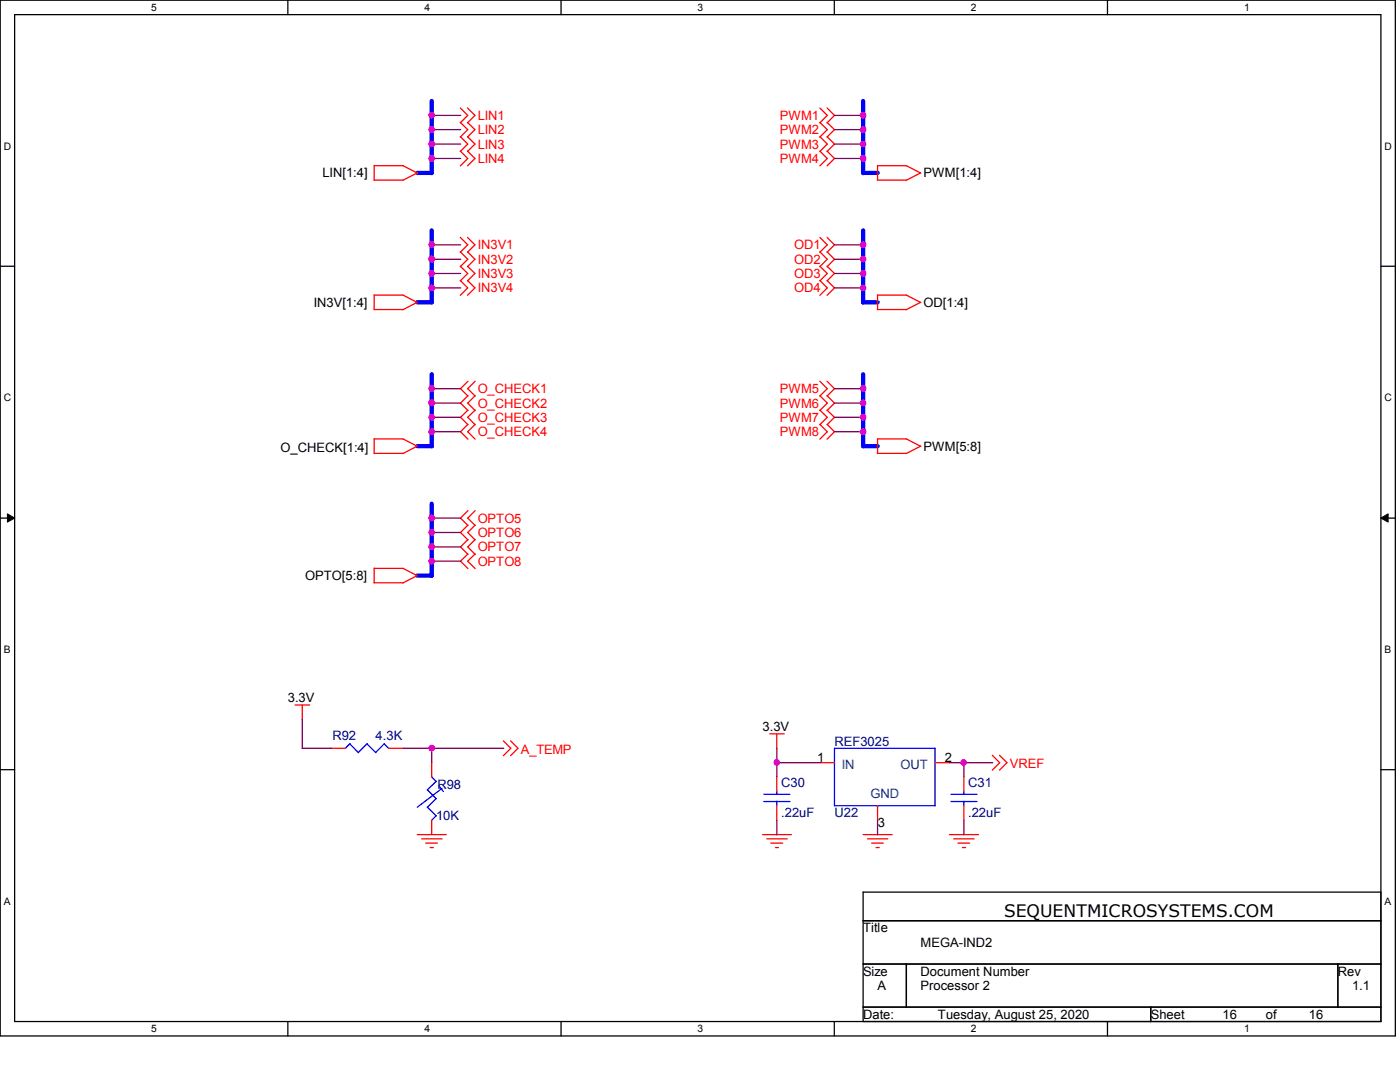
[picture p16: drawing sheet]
<svg xmlns="http://www.w3.org/2000/svg" width="279mm" height="216mm" viewBox="0 0 279 216" stroke-linecap="round" stroke-linejoin="round" font-family="sans-serif">
<defs><g id="words">
<text font-size="3.4" x="200.4" y="182.9">SEQUENTMICROSYSTEMS.COM</text>
<g font-size="2.6" fill="#f00">
<text x="95.3" y="23.9">LIN1</text>
<text x="155.6" y="23.9">PWM1</text>
<text x="95.3" y="26.8">LIN2</text>
<text x="95.3" y="29.6">LIN3</text>
<text x="155.6" y="26.8">PWM2</text>
<text x="155.6" y="29.6">PWM3</text>
<text x="95.3" y="32.5">LIN4</text>
<text x="155.6" y="32.5">PWM4</text>
<text x="95.3" y="49.7">IN3V1</text>
<text x="95.3" y="52.6">IN3V2</text>
<text x="158.5" y="49.7">OD1</text>
<text x="158.5" y="52.6">OD2</text>
<text x="95.3" y="55.5">IN3V3</text>
<text x="95.3" y="58.3">IN3V4</text>
<text x="158.5" y="58.3">OD4</text>
<text x="158.5" y="55.5">OD3</text>
<text x="95.3" y="78.4">O_CHECK1</text>
<text x="95.3" y="81.3">O_CHECK2</text>
<text x="155.6" y="78.4">PWM5</text>
<text x="155.6" y="81.3">PWM6</text>
<text x="95.3" y="84.2">O_CHECK3</text>
<text x="95.3" y="87">O_CHECK4</text>
<text x="155.6" y="84.2">PWM7</text>
<text x="155.6" y="87">PWM8</text>
<text x="95.3" y="104.3">OPTO5</text>
<text x="95.3" y="107.1">OPTO6</text>
<text x="95.3" y="110">OPTO7</text>
<text x="95.3" y="112.9">OPTO8</text>
<text x="104" y="150.5">A_TEMP</text>
<text x="201.5" y="153.3">VREF</text>
</g>
<g font-size="2.6">
<text x="64.3" y="35.4">LIN[1:4]</text>
<text x="184.3" y="35.4">PWM[1:4]</text>
<text x="62.6" y="61.2">IN3V[1:4]</text>
<text x="184.3" y="61.2">OD[1:4]</text>
<text x="184.3" y="89.9">PWM[5:8]</text>
<text x="56" y="90.2">O_CHECK[1:4]</text>
<text x="60.9" y="115.7">OPTO[5:8]</text>
<text x="57.4" y="140.2">3.3V</text>
<text x="152.2" y="145.9">3.3V</text>
<text x="163.1" y="152.1">1</text>
<text x="188.6" y="152.1">2</text>
<text x="175.2" y="165.1">3</text>
<text x="172.3" y="186.1">Title</text>
<text x="183.7" y="188.9">MEGA-IND2</text>
<text x="172.3" y="194.7">Size</text>
<text x="175.1" y="197.6">A</text>
<text x="183.7" y="197.6">Processor 2</text>
<text x="183.7" y="194.7">Document Number</text>
<text x="267" y="194.7">Rev</text>
<text x="269.8" y="197.6">1.1</text>
<text x="172.3" y="203.3">Date:</text>
<text x="187.2" y="203.3">Tuesday, August 25, 2020</text>
<text x="229.7" y="203.3">Sheet</text>
<text x="244" y="203.3">16</text>
<text x="252.6" y="203.3">of</text>
<text x="261.2" y="203.3">16</text>
</g>
<g font-size="2.6" fill="#000080">
<text x="66.3" y="147.6">R92</text>
<text x="75" y="147.6">4.3K</text>
<text x="166.5" y="148.8">REF3025</text>
<text x="87.3" y="157.4">R98</text>
<text x="155.9" y="157.1">C30</text>
<text x="193.2" y="157.1">C31</text>
<text x="87" y="163.7">10K</text>
<text x="155.9" y="163.1">.22uF</text>
<text x="166.5" y="163.1">U22</text>
<text x="193.2" y="163.1">.22uF</text>
</g>
<g font-size="2.6" fill="#004080">
<text x="168" y="153.4">IN</text>
<text x="179.7" y="153.4">OUT</text>
<text x="173.7" y="159.3">GND</text>
</g>
<g font-size="2">
<text x="30.2" y="2.2">5</text>
<text x="84.7" y="2.2">4</text>
<text x="139.2" y="2.2">3</text>
<text x="193.7" y="2.2">2</text>
<text x="248.3" y="2.2">1</text>
<text x=".8" y="29.9">D</text>
<text x="276.3" y="29.9">D</text>
<text x=".8" y="80.1">C</text>
<text x="276.3" y="80.1">C</text>
<text x=".8" y="130.3">B</text>
<text x="276.3" y="130.3">B</text>
<text x=".8" y="180.5">A</text>
<text x="276.3" y="180.5">A</text>
<text x="30.2" y="206">5</text>
<text x="84.7" y="206">4</text>
<text x="139.2" y="206">3</text>
<text x="193.7" y="206">2</text>
<text x="248.3" y="206">1</text>
</g>
</g></defs>
<path d="M0 0h278.5v206.7h-278.5zM2.9 2.9h272.7v200.9h-272.7z" fill="none" stroke="#000" stroke-width=".25"/>
<g fill="#fff">
<path d="M30.2 .3h1.1v2.3h-1.1z"/>
<path d="M30.2 204.1h1.1v2.3h-1.1z"/>
</g>
<path d="M57.4 0v2.9M57.4 203.8v2.9" fill="none" stroke="#000" stroke-width=".25"/>
<g fill="#fff">
<path d="M84.7 .3h1.1v2.3h-1.1z"/>
<path d="M84.7 204.1h1.1v2.3h-1.1z"/>
</g>
<path d="M112 0v2.9M112 203.8v2.9" fill="none" stroke="#000" stroke-width=".25"/>
<g fill="#fff">
<path d="M139.2 .3h1.1v2.3h-1.1z"/>
<path d="M139.2 204.1h1.1v2.3h-1.1z"/>
</g>
<path d="M166.5 0v2.9M166.5 203.8v2.9" fill="none" stroke="#000" stroke-width=".25"/>
<g fill="#fff">
<path d="M193.8 .3h1.1v2.3h-1.1z"/>
<path d="M193.8 204.1h1.1v2.3h-1.1z"/>
</g>
<path d="M221 0v2.9M221 203.8v2.9" fill="none" stroke="#000" stroke-width=".25"/>
<g fill="#fff">
<path d="M248.3 .3h1.1v2.3h-1.1z"/>
<path d="M248.3 204.1h1.1v2.3h-1.1z"/>
<path d="M.8 28h1.4v2.3h-1.4z"/>
<path d="M276.3 28h1.4v2.3h-1.4z"/>
<path d="M.8 78.2h1.4v2.3h-1.4z"/>
<path d="M276.3 78.2h1.4v2.3h-1.4z"/>
</g>
<path d="M0 53.1h2.9M275.6 53.1h2.9" fill="none" stroke="#000" stroke-width=".25"/>
<g fill="#fff">
<path d="M.8 128.5h1.3v2.2h-1.3z"/>
<path d="M276.3 128.5h1.3v2.2h-1.3z"/>
</g>
<path d="M0 103.4h2.9M275.6 103.4h2.9" fill="none" stroke="#000" stroke-width=".25"/>
<path d="M1.5 102.5l1.4 .9-1.4 .8zM275.6 103.4l1.4-.9v1.7z" fill="#000" stroke="#000" stroke-width=".2"/>
<g fill="#fff">
<path d="M.8 178.7h1.3v2.2h-1.3z"/>
<path d="M276.3 178.7h1.3v2.2h-1.3z"/>
</g>
<path d="M0 153.6h2.9M275.6 153.6h2.9M172.3 178h103.3v25.8h-103.3zM172.3 183.7h103.3M172.3 192.4h103.3M180.9 192.4v8.6M267 192.4v8.6M172.3 201h103.3M229.7 201v2.8" fill="none" stroke="#000" stroke-width=".25"/>
<g fill="none" stroke="#f00" stroke-width=".25">
<path d="M74.6 35.9h5.8M74.7 33v2.9M74.7 33.1h5.8M80.4 33.1l2.9 1.4M83.3 34.5l-2.9 1.5M91.9 30.1l1.4 1.5-1.4 1.5M91.9 21.5l1.4 1.5-1.4 1.5M91.9 24.4l1.4 1.5-1.4 1.4M91.9 27.3l1.4 1.4-1.4 1.5M93.3 30.1l1.5 1.5-1.5 1.5M93.3 21.5l1.5 1.5-1.5 1.5M93.3 24.4l1.5 1.5-1.5 1.4"/>
<path d="M93.3 27.3l1.5 1.4-1.5 1.5M163.6 30.1l1.5 1.5-1.5 1.5M163.6 21.5l1.5 1.5-1.5 1.5M163.6 24.4l1.5 1.5-1.5 1.4M163.6 27.3l1.5 1.4-1.5 1.5M165.1 27.3l1.4 1.4-1.4 1.5M165.1 21.5l1.4 1.5-1.4 1.5M165.1 24.4l1.4 1.5-1.4 1.4M165.1 30.1l1.4 1.5-1.4 1.5M175.1 35.9h5.8M175.1 33v2.9M175.1 33.1h5.8l2.9 1.4"/>
<path d="M183.7 34.5l-2.9 1.5M74.7 58.8v3M74.7 58.9h5.8M80.4 58.9l2.9 1.5M91.9 53.1l1.4 1.5-1.4 1.4M91.9 56l1.4 1.4-1.4 1.5M91.9 47.4l1.4 1.5-1.4 1.4M91.9 50.2l1.4 1.5-1.4 1.5M93.3 53.1l1.5 1.5-1.5 1.4M93.3 56l1.5 1.4-1.5 1.5M93.3 47.4l1.5 1.5-1.5 1.4M93.3 50.2l1.5 1.5-1.5 1.5"/>
<path d="M163.6 47.4l1.5 1.5-1.5 1.4M163.6 56l1.5 1.4-1.5 1.5M163.6 53.1l1.5 1.5-1.5 1.4M163.6 50.2l1.5 1.5-1.5 1.5M165.1 47.4l1.4 1.5-1.4 1.4M165.1 56l1.4 1.4-1.4 1.5M165.1 53.1l1.4 1.5-1.4 1.4M165.1 50.2l1.4 1.5-1.4 1.5M175.1 58.8v3M175.1 58.9h5.8l2.9 1.5M74.6 61.8h5.8M83.3 60.3l-2.9 1.5"/>
<path d="M93.4 76.1l-1.5 1.5 1.5 1.4M93.4 79l-1.5 1.4 1.5 1.5M94.8 76.1l-1.5 1.5 1.5 1.4M94.8 79l-1.5 1.4 1.5 1.5M163.6 76.1l1.5 1.5-1.5 1.4M163.6 79l1.5 1.4-1.5 1.5M165.1 76.1l1.4 1.5-1.4 1.4M165.1 79l1.4 1.4-1.4 1.5M175.1 61.8h5.8M183.7 60.3l-2.9 1.5M74.6 90.5h5.8M74.7 87.5v3"/>
<path d="M74.7 87.6h5.8M80.4 87.6l2.9 1.5M83.3 89l-2.9 1.5M93.4 81.8l-1.5 1.5 1.5 1.5M93.4 84.7l-1.5 1.4 1.5 1.5M94.8 81.8l-1.5 1.5 1.5 1.5M94.8 84.7l-1.5 1.4 1.5 1.5M163.6 81.8l1.5 1.5-1.5 1.5M163.6 84.7l1.5 1.4-1.5 1.5M165.1 81.8l1.4 1.5-1.4 1.5M165.1 84.7l1.4 1.4-1.4 1.5M175.1 90.5h5.8"/>
<path d="M175.1 87.5v3M175.1 87.6h5.8l2.9 1.5M183.7 89l-2.9 1.5M74.6 116.3h5.8M74.7 113.4v2.9M74.7 113.4h5.8M80.4 113.4l2.9 1.5M83.3 114.9l-2.9 1.4M93.4 101.9l-1.5 1.5 1.5 1.5M93.4 104.8l-1.5 1.5 1.5 1.4M93.4 107.7l-1.5 1.4 1.5 1.5M93.4 110.5l-1.5 1.5 1.5 1.5"/>
<path d="M94.8 101.9l-1.5 1.5 1.5 1.5M94.8 104.8l-1.5 1.5 1.5 1.4M94.8 107.7l-1.5 1.4 1.5 1.5M94.8 110.5l-1.5 1.5 1.5 1.5M58.9 140.7h2.9M60.3 140.7v2.9M66.1 149.3h2.8M77.6 149.3h2.8M86.1 152.2v2.8M100.5 147.8l1.4 1.5-1.4 1.5M101.9 147.8l1.5 1.5-1.5 1.5M153.6 146.4h2.9"/>
<path d="M155 146.4v3M155 155v2.9M163.7 152.2h2.8M186.6 152.2h2.9M192.4 155v2.9M198 150.7l1.5 1.5-1.5 1.5M199.5 150.7l1.5 1.5-1.5 1.5M83.3 166.5h5.8M84.2 167.4h4M85 168.2h2.3M85.9 169.1h.6M86.1 163.7v2.8"/>
<path d="M152.2 166.5h5.7M153 167.4h4.1M153.8 168.2h2.4M154.8 169.1h.6M155 160.8v2.9M172.3 166.5h5.8M173.1 167.4h4.1M173.9 168.2h2.4M174.8 169.1h.7M175.1 160.8v2.9M189.5 166.5h5.8M190.3 167.4h4.1"/>
<path d="M191.2 168.2h2.3M192.1 169.1h.6M192.4 160.8v2.9"/>
</g>
<g fill="none" stroke="#00f" stroke-width=".25">
<path d="M69.8 148.4l1.7 1.8M69.8 148.4l-.9 .9M73.2 148.4l1.8 1.8M73.3 148.4l-1.8 1.8M76.7 148.4l.9 1M76.7 148.4l-1.7 1.8M85.3 157.6l1.8 1.8M86.1 155l1 1M87 155.9l-1.7 1.7M87 159.3l-1.7 1.8M87.6 156.8l.9 1.1M88.2 157.3l-4.9 3.8"/>
<path d="M152.4 159.9h5.2M152.4 158.5h5.2M155 157.9v.6M155 159.9v.9M166.5 149.3h20.1v11.5h-20.1zM189.8 159.9h5.2M189.8 158.5h5.2M192.4 157.9v.6M192.4 159.9v.9M85.3 161.1l1.8 1.7M87 162.8l-.9 .9"/>
</g>
<g fill="none" stroke="#00f" stroke-width=".85">
<path d="M83.3 34.5h2.9M86.1 20.2v14.3M172.3 20.2v14.3h2.9M86.1 46v14.4M172.3 46v14.4M83.3 60.3h2.9M86.1 74.7v14.4M172.3 74.7v14.4M172.3 60.3h2.9M83.3 89h2.9M172.3 89h2.9M83.3 114.9h2.9"/>
<path d="M86.1 100.5v14.4"/>
</g>
<g fill="none" stroke="#800040" stroke-width=".25">
<path d="M86.1 31.6h5.8M86.1 23h5.8M86.1 28.7h5.8M86.1 25.9h5.8M166.5 31.6h5.8M166.5 23h5.8M166.5 28.7h5.8M166.5 25.9h5.8M86.1 51.7h5.8M86.1 57.4h5.8M86.1 48.9h5.8M86.1 54.6h5.8"/>
<path d="M166.5 51.7h5.8M166.5 57.4h5.8M166.5 48.9h5.8M166.5 54.6h5.8M86.1 77.6h5.8M166.5 77.6h5.8M86.1 80.4h5.8M86.1 86.1h5.8M86.1 83.3h5.8M166.5 80.4h5.8M166.5 86.1h5.8M166.5 83.3h5.8"/>
<path d="M86.1 112h5.8M86.1 106.3h5.8M86.1 103.4h5.8M86.1 109.1h5.8M60.3 143.6v5.7h5.8M80.4 149.3h20.1M86.1 149.3v2.9M155 152.2h8.7M155 149.3v5.8M189.5 152.2h8.6M192.4 152.1v2.9M155 163.7v2.9"/>
<path d="M175.1 163.7v2.9M192.4 163.7v2.9"/>
</g>
<g fill="#f0f" stroke="#f0f" stroke-width=".25">
<circle cx="86.1" cy="31.6" r=".56"/>
<circle cx="86.1" cy="23" r=".55"/>
<circle cx="86.1" cy="28.7" r=".55"/>
<circle cx="86.1" cy="25.9" r=".55"/>
<circle cx="86.1" cy="80.4" r=".55"/>
<circle cx="86.1" cy="86.1" r=".55"/>
<circle cx="86.1" cy="83.3" r=".55"/>
<circle cx="86.1" cy="77.5" r=".55"/>
<circle cx="86.1" cy="112" r=".55"/>
<circle cx="86.1" cy="106.2" r=".55"/>
<circle cx="86.1" cy="103.4" r=".56"/>
<circle cx="86.1" cy="109.1" r=".55"/>
<circle cx="172.3" cy="25.9" r=".55"/>
<circle cx="172.3" cy="28.7" r=".55"/>
<circle cx="86.1" cy="51.7" r=".55"/>
<circle cx="86.1" cy="57.4" r=".55"/>
<circle cx="86.1" cy="48.8" r=".55"/>
<circle cx="86.1" cy="54.6" r=".55"/>
<circle cx="172.3" cy="86.1" r=".55"/>
<circle cx="172.3" cy="83.3" r=".55"/>
<circle cx="172.3" cy="77.5" r=".55"/>
<circle cx="172.3" cy="80.4" r=".55"/>
<circle cx="172.3" cy="54.6" r=".55"/>
<circle cx="192.3" cy="152.1" r=".55"/>
<circle cx="155" cy="152.1" r=".55"/>
<circle cx="86.1" cy="149.3" r=".55"/>
<circle cx="172.3" cy="23" r=".55"/>
<circle cx="172.2" cy="31.6" r=".56"/>
<circle cx="172.3" cy="57.4" r=".55"/>
<circle cx="172.3" cy="48.8" r=".55"/>
<circle cx="172.3" cy="51.7" r=".55"/>
</g>
<use href="#words"/>
</svg>
